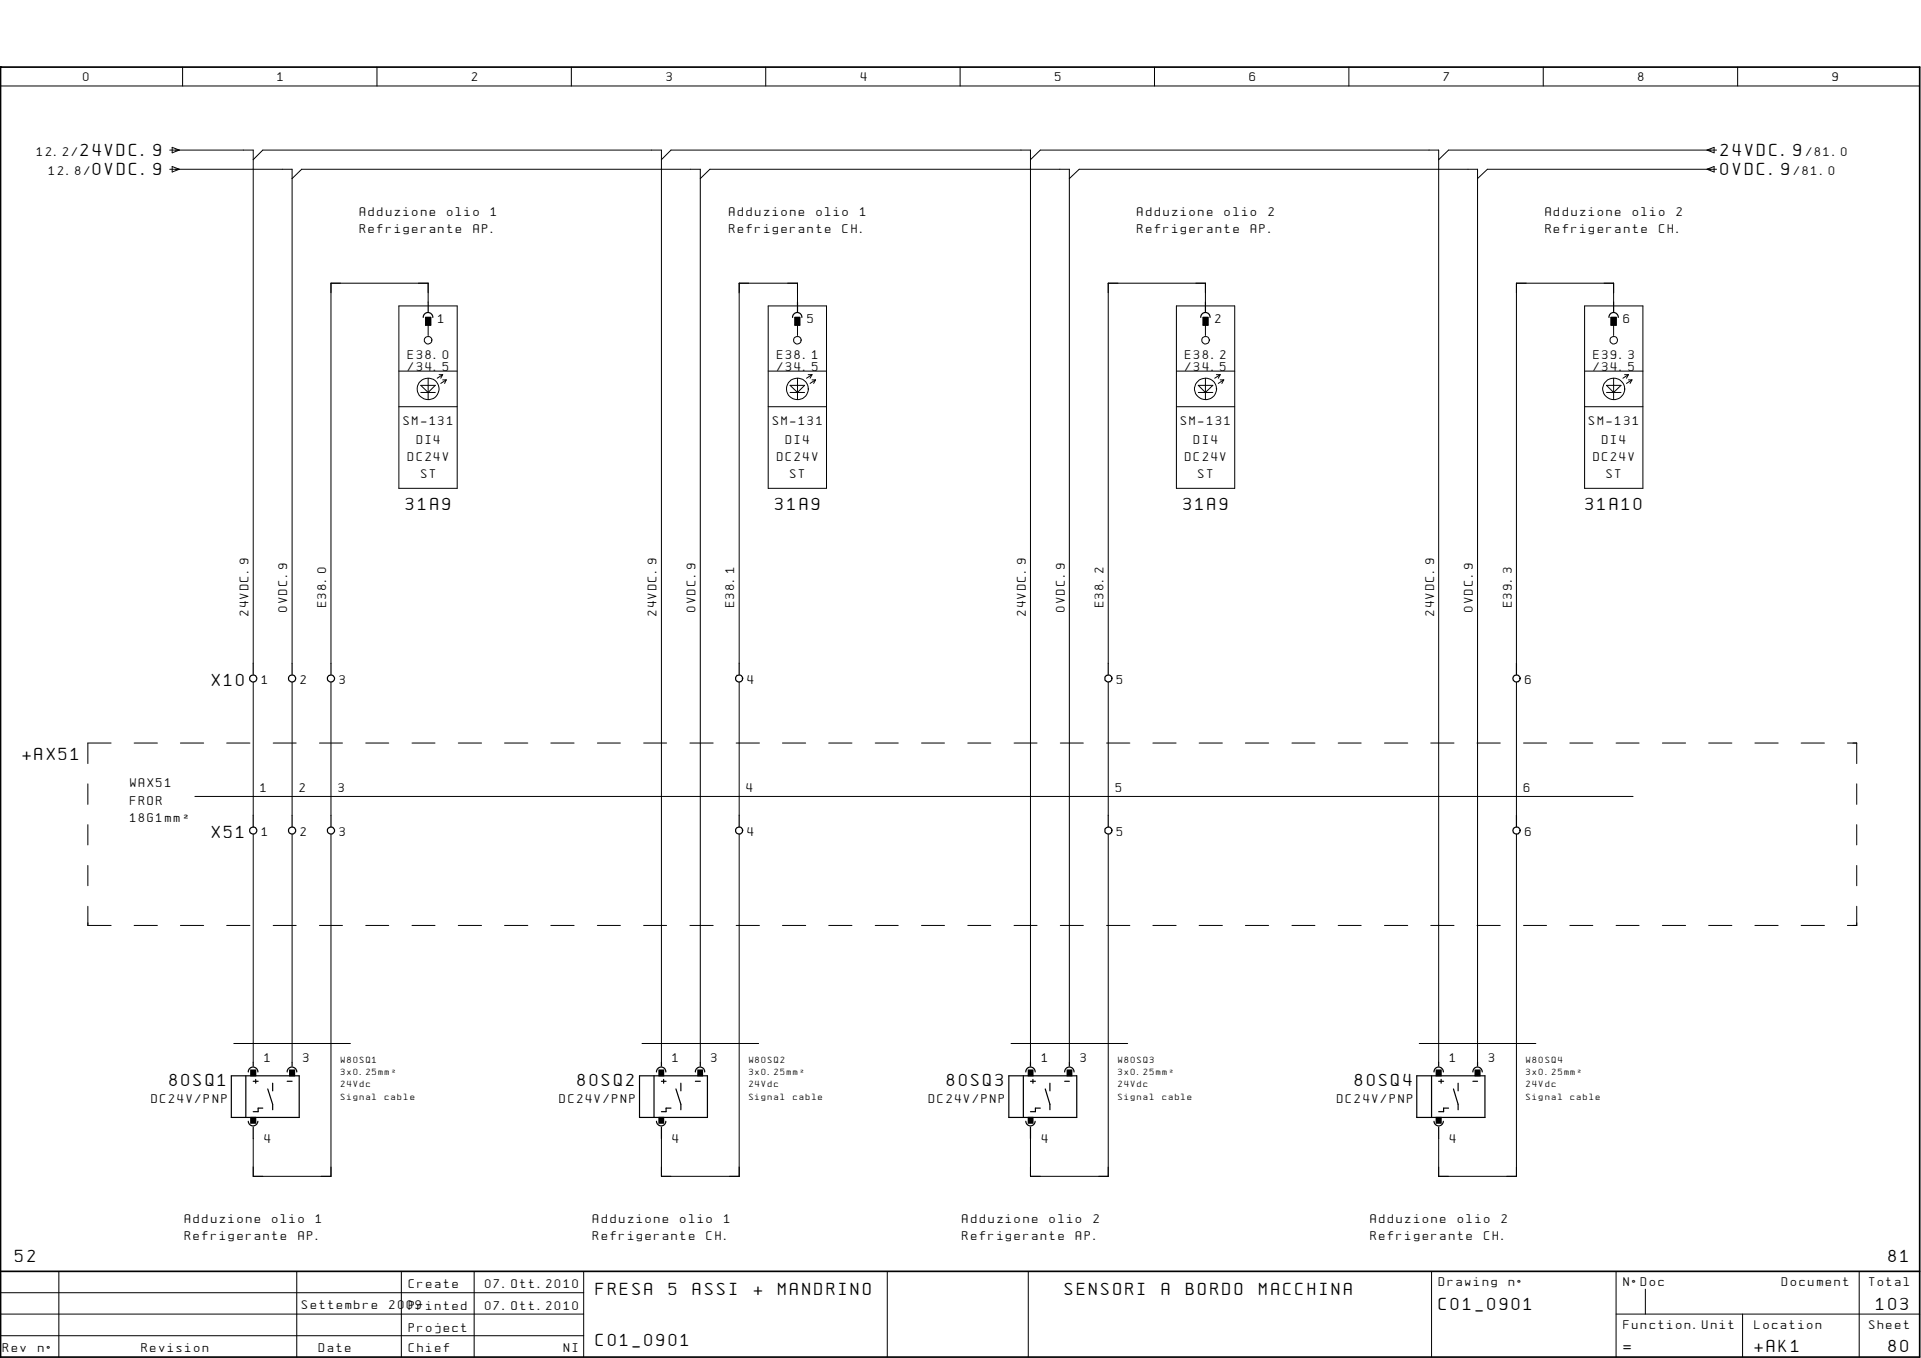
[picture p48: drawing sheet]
<svg xmlns="http://www.w3.org/2000/svg" width="297mm" height="210mm" viewBox="0 0 297 210" stroke-linecap="round" stroke-linejoin="round" font-family="sans-serif">
<defs><g id="words">
<g font-size="2.2">
<text x="12.4" y="24.1">24VDC.9</text>
<text x="14.3" y="27.1">0VDC.9</text>
<text x="266.1" y="24.1">24VDC.9</text>
<text x="266.1" y="27.1">0VDC.9</text>
<text x="62.8" y="78.8">31A9</text>
<text x="119.9" y="78.8">31A9</text>
<text x="183" y="78.8">31A9</text>
<text x="245.1" y="78.8">31A10</text>
<text x="32.8" y="106">X10</text>
<text x="3.5" y="117.4">+AX51</text>
<text x="32.8" y="129.5">X51</text>
<text x="26.2" y="167.9">80SQ1</text>
<text x="89.3" y="167.9">80SQ2</text>
<text x="146.4" y="167.9">80SQ3</text>
<text x="209.5" y="167.9">80SQ4</text>
<text x="2.4" y="195.1">52</text>
<text x="292" y="195.1">81</text>
<text x="92.2" y="200.2">FRESA</text>
<text x="103.4" y="200.2">5</text>
<text x="107.1" y="200.2">ASSI</text>
<text x="116.5" y="200.2">+</text>
<text x="120.3" y="200.2">MANDRINO</text>
<text x="164.6" y="200.2">SENSORI</text>
<text x="179.7" y="200.2">A</text>
<text x="183.4" y="200.2">BORDO</text>
<text x="194.7" y="200.2">MACCHINA</text>
<text x="222.5" y="202.4">C01_0901</text>
<text x="290.1" y="202.4">103</text>
<text x="92.2" y="208">C01_0901</text>
<text x="251" y="209">=</text>
<text x="271.3" y="209">+AK1</text>
<text x="292" y="209">80</text>
</g>
<g font-size="1.5">
<text x="12.9" y="12.6">0</text>
<text x="42.9" y="12.6">1</text>
<text x="73" y="12.6">2</text>
<text x="103" y="12.6">3</text>
<text x="133.1" y="12.6">4</text>
<text x="163.1" y="12.6">5</text>
<text x="193.2" y="12.6">6</text>
<text x="223.3" y="12.6">7</text>
<text x="253.3" y="12.6">8</text>
<text x="283.3" y="12.6">9</text>
<text x="5.7" y="24.1">12.2/</text>
<text x="7.6" y="27.1">12.8/</text>
<text x="277.4" y="27.1">/81.0</text>
<text x="279.3" y="24.1">/81.0</text>
<text x="55.6" y="33.4">Adduzione</text>
<text x="69.1" y="33.4">olio</text>
<text x="75.9" y="33.4">1</text>
<text x="112.7" y="33.4">Adduzione</text>
<text x="126.2" y="33.4">olio</text>
<text x="133" y="33.4">1</text>
<text x="175.8" y="33.4">Adduzione</text>
<text x="189.4" y="33.4">olio</text>
<text x="196.1" y="33.4">2</text>
<text x="239" y="33.4">Adduzione</text>
<text x="252.5" y="33.4">olio</text>
<text x="259.2" y="33.4">2</text>
<text x="55.6" y="36">Refrigerante</text>
<text x="73.2" y="36">AP.</text>
<text x="112.7" y="36">Refrigerante</text>
<text x="130.3" y="36">CH.</text>
<text x="175.8" y="36">Refrigerante</text>
<text x="193.4" y="36">AP.</text>
<text x="239" y="36">Refrigerante</text>
<text x="256.5" y="36">CH.</text>
<text x="67.7" y="49.9">1</text>
<text x="124.8" y="49.9">5</text>
<text x="187.9" y="49.9">2</text>
<text x="251" y="49.9">6</text>
<text x="63.1" y="55.5">E38.0</text>
<text x="63.1" y="57.4">/34.5</text>
<text x="120.2" y="55.5">E38.1</text>
<text x="120.2" y="57.4">/34.5</text>
<text x="183.3" y="55.5">E38.2</text>
<text x="183.3" y="57.4">/34.5</text>
<text x="246.4" y="55.5">E39.3</text>
<text x="246.4" y="57.4">/34.5</text>
<text x="62.4" y="65.7">SM-131</text>
<text x="119.5" y="65.7">SM-131</text>
<text x="182.6" y="65.7">SM-131</text>
<text x="245.7" y="65.7">SM-131</text>
<text x="63.1" y="71.2">DC24V</text>
<text x="64.4" y="68.6">DI4</text>
<text x="120.2" y="71.2">DC24V</text>
<text x="121.5" y="68.6">DI4</text>
<text x="183.3" y="71.2">DC24V</text>
<text x="184.6" y="68.6">DI4</text>
<text x="246.4" y="71.2">DC24V</text>
<text x="247.7" y="68.6">DI4</text>
<text x="65.1" y="73.9">ST</text>
<text x="122.2" y="73.9">ST</text>
<text x="185.3" y="73.9">ST</text>
<text x="248.4" y="73.9">ST</text>
<text x="38.4" y="95.2" transform="rotate(-90 38.4 95.2)">24VDC.9</text>
<text x="44.4" y="94.5" transform="rotate(-90 44.4 94.5)">0VDC.9</text>
<text x="50.4" y="93.9" transform="rotate(-90 50.4 93.9)">E38.0</text>
<text x="101.5" y="95.2" transform="rotate(-90 101.5 95.2)">24VDC.9</text>
<text x="107.5" y="94.5" transform="rotate(-90 107.5 94.5)">0VDC.9</text>
<text x="113.5" y="93.9" transform="rotate(-90 113.5 93.9)">E38.1</text>
<text x="158.6" y="95.2" transform="rotate(-90 158.6 95.2)">24VDC.9</text>
<text x="164.6" y="94.5" transform="rotate(-90 164.6 94.5)">0VDC.9</text>
<text x="170.6" y="93.9" transform="rotate(-90 170.6 93.9)">E38.2</text>
<text x="221.7" y="95.2" transform="rotate(-90 221.7 95.2)">24VDC.9</text>
<text x="227.8" y="94.5" transform="rotate(-90 227.8 94.5)">0VDC.9</text>
<text x="233.8" y="93.9" transform="rotate(-90 233.8 93.9)">E39.3</text>
<text x="40.5" y="105.7">1</text>
<text x="46.5" y="105.7">2</text>
<text x="52.5" y="105.7">3</text>
<text x="115.6" y="105.7">4</text>
<text x="172.7" y="105.7">5</text>
<text x="235.8" y="105.7">6</text>
<text x="20.1" y="121.7">WAX51</text>
<text x="20.1" y="124.4">FROR</text>
<text x="40.3" y="122.4">1</text>
<text x="46.3" y="122.4">2</text>
<text x="52.3" y="122.4">3</text>
<text x="115.4" y="122.4">4</text>
<text x="172.5" y="122.4">5</text>
<text x="235.6" y="122.4">6</text>
<text x="20.1" y="127">18G1mmý</text>
<text x="40.5" y="129.2">1</text>
<text x="46.5" y="129.2">2</text>
<text x="52.5" y="129.2">3</text>
<text x="115.6" y="129.2">4</text>
<text x="172.7" y="129.2">5</text>
<text x="235.8" y="129.2">6</text>
<text x="40.9" y="164.2">1</text>
<text x="46.9" y="164.2">3</text>
<text x="104" y="164.2">1</text>
<text x="110" y="164.2">3</text>
<text x="161.1" y="164.2">1</text>
<text x="167.1" y="164.2">3</text>
<text x="224.2" y="164.2">1</text>
<text x="230.2" y="164.2">3</text>
<text x="23.4" y="170.4">DC24V/PNP</text>
<text x="86.5" y="170.4">DC24V/PNP</text>
<text x="143.6" y="170.4">DC24V/PNP</text>
<text x="206.8" y="170.4">DC24V/PNP</text>
<text x="40.9" y="176.7">4</text>
<text x="104" y="176.7">4</text>
<text x="161.1" y="176.7">4</text>
<text x="224.2" y="176.7">4</text>
<text x="28.6" y="189.1">Adduzione</text>
<text x="28.6" y="191.7">Refrigerante</text>
<text x="42.1" y="189.1">olio</text>
<text x="46.1" y="191.7">AP.</text>
<text x="48.8" y="189.1">1</text>
<text x="91.7" y="189.1">Adduzione</text>
<text x="91.7" y="191.7">Refrigerante</text>
<text x="105.2" y="189.1">olio</text>
<text x="109.3" y="191.7">CH.</text>
<text x="112" y="189.1">1</text>
<text x="148.8" y="189.1">Adduzione</text>
<text x="148.8" y="191.7">Refrigerante</text>
<text x="162.3" y="189.1">olio</text>
<text x="166.4" y="191.7">AP.</text>
<text x="169.1" y="189.1">2</text>
<text x="211.9" y="189.1">Adduzione</text>
<text x="211.9" y="191.7">Refrigerante</text>
<text x="225.4" y="189.1">olio</text>
<text x="229.5" y="191.7">CH.</text>
<text x="232.2" y="189.1">2</text>
<text x="46.7" y="202.4">Settembre</text>
<text x="60.2" y="202.4">2009</text>
<text x="63.2" y="199.1">Create</text>
<text x="63.2" y="202.4">Printed</text>
<text x="75" y="199.1">07.Ott.2010</text>
<text x="75" y="202.4">07.Ott.2010</text>
<text x="222.5" y="198.8">Drawing</text>
<text x="233.3" y="198.8">nø</text>
<text x="251" y="198.8">NøDoc</text>
<text x="275.5" y="198.8">Document</text>
<text x="289" y="198.8">Total</text>
<text x=".5" y="209">Rev</text>
<text x="5.9" y="209">nø</text>
<text x="21.9" y="209">Revision</text>
<text x="49.3" y="209">Date</text>
<text x="63.2" y="205.8">Project</text>
<text x="63.2" y="209">Chief</text>
<text x="87.2" y="209">NI</text>
<text x="251" y="205.4">Function.Unit</text>
<text x="271.3" y="205.4">Location</text>
<text x="289" y="205.4">Sheet</text>
</g>
<g font-size="1.1">
<text x="52.7" y="164.3">W80SQ1</text>
<text x="52.7" y="166.2">3x0.25mmý</text>
<text x="115.8" y="164.3">W80SQ2</text>
<text x="115.8" y="166.2">3x0.25mmý</text>
<text x="172.9" y="164.3">W80SQ3</text>
<text x="172.9" y="166.2">3x0.25mmý</text>
<text x="236" y="164.3">W80SQ4</text>
<text x="236" y="166.2">3x0.25mmý</text>
<text x="52.7" y="168.1">24Vdc</text>
<text x="52.7" y="170">Signal</text>
<text x="59.5" y="170">cable</text>
<text x="115.8" y="168.1">24Vdc</text>
<text x="115.8" y="170">Signal</text>
<text x="122.6" y="170">cable</text>
<text x="172.9" y="168.1">24Vdc</text>
<text x="172.9" y="170">Signal</text>
<text x="179.7" y="170">cable</text>
<text x="236" y="168.1">24Vdc</text>
<text x="236" y="170">Signal</text>
<text x="242.9" y="170">cable</text>
</g>
</g></defs>
<path d="M.1 10.4h.1M.1 10.4h296.7v199.4h-296.7zM.1 196.5h296.7" fill="none" stroke="#000" stroke-width=".26"/>
<g fill="none" stroke="#000" stroke-width=".15">
<path d="M.1 13.3h296.7M28.2 10.4v2.9M58.3 10.4v2.9M88.3 10.4v2.9M118.4 10.4v2.9M148.5 10.4v2.9M178.5 10.4v2.9M208.6 10.4v2.9M238.6 10.4v2.9M268.7 10.4v2.9M26.2 23.2h13v79.3M26.2 26.2h19v76.3"/>
<path d="M26.6 22.8l1.1 .4-1.1 .4zM26.6 25.7l1.1 .5-1.1 .4zM39.2 24.7l1.4-1.5h61.7v141M45.2 27.6l1.4-1.4h61.7v138M102.3 24.7l1.5-1.5h55.5v141M108.3 27.6l1.5-1.4h55.6v138M159.3 24.7l1.6-1.5h61.6v141M165.4 27.6l1.5-1.4h61.6v138M263.9 23.2l1.1-.4v.8zM263.9 26.2l1.1-.5v.9zM265.4 23.2h-41.4l-1.5 1.5M265.4 26.2h-35.4l-1.5 1.4"/>
<path d="M61.7 47.3h9v28.2h-9zM61.7 57.4h9M65.1 59.6h2.2l-1.1 1.1zM66.2 49.7h.1M66.2 46.7v-2.9h-15v58.7M66.2 49.7v2.2M66.2 58.5v3.3M67.9 57.9h.5M68.4 57.9l-.8 .6M68.4 57.9l-.2 .6M68.4 58.7h.6M69 58.7l-.8 .6"/>
<path d="M69 58.7l-.3 .6M118.8 47.3h9v28.2h-9zM118.8 57.4h9M122.2 59.6h2.2l-1.1 1.1zM123.3 49.7h.1M123.3 46.7v-2.9h-9v58.7M123.3 49.7v2.2M123.3 58.5v3.3M125 57.9h.6M125.6 58.7h.5M125.6 57.9l-.9 .6M125.6 57.9l-.3 .6"/>
<path d="M126.1 58.7l-.8 .6M126.1 58.7l-.3 .6M181.9 47.3h9v28.2h-9zM181.9 57.4h9M185.3 59.6h2.2l-1.1 1.1zM185.5 58.7a1.69 1.69 0 0 1 2.2 .3 1.69 1.69 0 0 1 0 2.2 1.69 1.69 0 0 1-2.5 0 1.69 1.69 0 0 1 .3-2.5zM186.4 49.7h.1M186.4 46.7v-2.9h-15v58.7M186.4 49.7v2.2M186.4 58.5v3.3M188.1 57.9h.6M188.7 58.7h.5"/>
<path d="M188.7 57.9l-.9 .6M188.7 57.9l-.3 .6M189.2 58.7l-.8 .6M189.2 58.7l-.3 .6M245 47.3h9v28.2h-9zM245 57.4h9M248.4 59.6h2.3l-1.2 1.1zM248.6 58.7a1.68 1.68 0 0 1 2.2 .3 1.68 1.68 0 0 1 0 2.2 1.68 1.68 0 0 1-2.5 0 1.68 1.68 0 0 1 .3-2.5zM249.5 49.7h.1M249.5 46.7v-2.9h-15v58.7M249.5 49.7v2.2M249.5 58.5v3.3"/>
<path d="M251.2 57.9h.6M251.8 58.7h.5M251.8 57.9l-.9 .6M251.8 57.9l-.3 .6M252.3 58.7l-.8 .6M252.3 58.7l-.3 .6M61.7 62.9h9M65.1 60.7h2.2M118.8 62.9h9M122.2 60.7h2.2M181.9 62.9h9M185.3 60.7h2.2"/>
<path d="M245 62.9h9M248.4 60.7h2.3M17.2 114.9h-3.6v3.1M20.7 114.9h3.6M27.9 114.9h3.6M35 114.9h3.6M39.2 105.5v20.5M42.2 114.9h3.6M45.2 105.5v20.5M49.4 114.9h3.6M51.2 105.5v20.5M56.6 114.9h3.5"/>
<path d="M63.7 114.9h3.6M70.9 114.9h3.6M78 114.9h3.6M85.2 114.9h3.6M92.4 114.9h3.5M99.5 114.9h3.6M106.7 114.9h3.6M113.8 114.9h3.6M114.3 105.5v20.5M121 114.9h3.6M128.1 114.9h3.6M135.3 114.9h3.6"/>
<path d="M142.5 114.9h3.5M149.6 114.9h3.6M156.8 114.9h3.6M164 114.9h3.5M171.1 114.9h3.6M171.4 105.5v20.5M178.3 114.9h3.6M185.4 114.9h3.6M192.6 114.9h3.6M199.8 114.9h3.5M206.9 114.9h3.6M214.1 114.9h3.6"/>
<path d="M221.2 114.9h3.6M228.4 114.9h3.6M234.5 105.5v20.5M235.6 114.9h3.5M242.7 114.9h3.6M249.9 114.9h3.5M257 114.9h3.6M264.2 114.9h3.6M271.4 114.9h3.6M278.5 114.9h3.6M285.7 114.9h1.4v3.1M13.6 121.2v3.1"/>
<path d="M13.6 127.5v3.1M13.6 133.8v3.1M30.1 123.1h222.4M39.2 128.9v35.3M45.2 128.9v35.3M51.2 128.9v52.9h-12v-5.8M114.3 128.9v52.9h-12v-5.8M171.4 128.9v52.9h-12.1v-5.8M234.5 128.9v52.9h-12v-5.8M287.1 121.2v3.1M287.1 127.5v3.1M287.1 133.8v3.1"/>
<path d="M13.6 140.1v2.9h3.6M20.7 143h3.6M27.9 143h3.6M35 143h3.6M42.2 143h3.6M49.4 143h3.6M56.6 143h3.5M63.7 143h3.6M70.9 143h3.6M78 143h3.6M85.2 143h3.6M92.4 143h3.5"/>
<path d="M99.5 143h3.6M106.7 143h3.6M113.8 143h3.6M121 143h3.6M128.1 143h3.6M135.3 143h3.6M142.5 143h3.5M149.6 143h3.6M156.8 143h3.6M164 143h3.5M171.1 143h3.6M178.3 143h3.6"/>
<path d="M185.4 143h3.6M192.6 143h3.6M199.8 143h3.5M206.9 143h3.6M214.1 143h3.6M221.2 143h3.6M228.4 143h3.6M235.6 143h3.5M242.7 143h3.6M249.9 143h3.5M257 143h3.6M264.2 143h3.6"/>
<path d="M271.4 143h3.6M278.5 143h3.6M287.1 140.1v2.9h-1.4M36.1 161.3h18.1M99.3 161.3h18M156.3 161.3h18.1M219.5 161.3h18M.1 196.9v12.9M.1 199.8h90.2M9.1 196.5v13.3M45.9 196.5v13.3M62.1 196.5v13.3"/>
<path d="M73.3 196.5v13.3M90.3 196.5v13.3M137.2 196.5v13.3M159 196.5v13.3M221.4 196.5v13.3M249.9 196.5v13.3M254.4 199.3v3.8M287.5 196.5v13.3M.1 203.1h90.2M.1 206.5h90.2M249.9 203.1h46.9M269.4 203.1v6.7"/>
<circle cx="66.2" cy="52.6" r=".59"/>
<circle cx="123.3" cy="52.6" r=".59"/>
<circle cx="186.4" cy="52.6" r=".59"/>
<circle cx="249.5" cy="52.6" r=".58"/>
<circle cx="66.2" cy="60.1" r="1.68"/>
<circle cx="123.3" cy="60.1" r="1.68"/>
</g>
<g fill="none" stroke="#000" stroke-width=".19">
<path d="M65.4 49.1a.74 .74 0 0 1 .8-.8 .74 .74 0 0 1 .7 .8M65.8 49.1h.8v1.1h-.8zM66.2 46.7v1.5M122.6 49.1a.72 .72 0 0 1 .7-.8 .72 .72 0 0 1 .7 .8M122.9 49.1h.8v1.1h-.8zM123.3 46.7v1.5M185.7 49.1a.72 .72 0 0 1 .7-.8 .72 .72 0 0 1 .7 .8M186.1 49.1h.7v1.1h-.7zM186.4 46.7v1.5M248.8 49.1a.72 .72 0 0 1 .7-.8 .72 .72 0 0 1 .7 .8M249.1 49.1h.8v1.1h-.8zM249.5 46.7v1.5"/>
<path d="M39.2 102.5v1.8M45.2 102.5v1.8M51.2 102.5v1.8M114.3 102.5v1.8M171.1 104.4a.56 .56 0 0 1 .7 .1 .56 .56 0 0 1 0 .7 .59 .59 0 0 1-.9-.1v-.5zM171.4 102.5v1.8M234.5 102.5v1.8M39.2 126v1.8M45.2 126v1.8M51.2 126v1.8M114.3 126v1.8M170.9 128.1a.56 .56 0 0 1 .9-.1 .56 .56 0 0 1-.3 .9l-.4-.1-.2-.2z"/>
<path d="M171.4 126v1.8M234.5 126v1.8M35.8 166.3h10.5v6.4h-10.5zM38 166.3v6.4M38.4 173.3a.74 .74 0 0 0 .7 .7 .74 .74 0 0 0 .8-.7M38.4 165.7a.74 .74 0 0 1 .7-.8 .74 .74 0 0 1 .8 .8M38.8 172.7h.7v.9h-.7zM38.8 165.4h.7v.9h-.7zM39.2 164.2v.6M39.2 174.2v1.8M39.2 167.1h.7M39.5 166.8v.6"/>
<path d="M40.6 171.3h-.7v.5h-.7M41.4 168.3l.8 2.4v.8M42.2 167.4v1.2M44.4 165.7a.74 .74 0 0 1 .7-.8 .74 .74 0 0 1 .8 .8M44.4 167.1h.8M44.8 165.4h.7v.9h-.7zM45.2 164.2v.6M98.9 166.3h10.5v6.4h-10.5zM101.1 166.3v6.4M101.5 173.3a.72 .72 0 0 0 .7 .7 .72 .72 0 0 0 .8-.7M101.5 165.7a.72 .72 0 0 1 .7-.8 .72 .72 0 0 1 .8 .8M101.9 172.7h.7v.9h-.7z"/>
<path d="M101.9 165.4h.7v.9h-.7zM102.3 167.1h.7M102.3 164.2v.6M102.3 174.2v1.8M102.6 166.8v.6M103.8 171.3h-.8v.5h-.7M104.5 168.3l.8 2.4v.8M105.3 167.4v1.2M107.5 165.7a.72 .72 0 0 1 .7-.8 .72 .72 0 0 1 .8 .8M107.5 167.1h.8M107.9 165.4h.7v.9h-.7zM108.3 164.2v.6"/>
<path d="M156 166.3h10.5v6.4h-10.5zM158.2 166.3v6.4M158.6 173.3a.72 .72 0 0 0 .7 .7 .72 .72 0 0 0 .8-.7M158.6 165.7a.72 .72 0 0 1 .7-.8 .72 .72 0 0 1 .8 .8M159 172.7h.7v.9h-.7zM159 165.4h.7v.9h-.7zM159.3 167.1h.8M159.3 164.2v.6M159.3 174.2v1.8M159.7 166.8v.6M160.9 171.3h-.8v.5h-.8M161.6 168.3l.7 2.4v.8"/>
<path d="M162.3 167.4v1.2M164.6 165.7a.72 .72 0 0 1 .8-.8 .72 .72 0 0 1 .7 .8M164.6 167.1h.8M165 165.4h.7v.9h-.7zM165.4 164.2v.6M219.1 166.3h10.5v6.4h-10.5zM221.4 166.3v6.4M221.7 173.3a.72 .72 0 0 0 .8 .7 .72 .72 0 0 0 .7-.7M221.7 165.7a.72 .72 0 0 1 .8-.8 .72 .72 0 0 1 .7 .8M222.1 172.7h.7v.9h-.7zM222.1 165.4h.7v.9h-.7zM222.5 167.1h.7"/>
<path d="M222.5 164.2v.6M222.5 174.2v1.8M222.8 166.8v.6M224 171.3h-.8v.5h-.7M224.7 168.3l.8 2.4v.8M225.5 167.4v1.2M227.7 165.7a.72 .72 0 0 1 .8-.8 .72 .72 0 0 1 .7 .8M227.7 167.1h.8M228.1 165.4h.8v.9h-.8zM228.5 164.2v.6"/>
<circle cx="39.2" cy="104.9" r=".55"/>
<circle cx="45.2" cy="104.9" r=".55"/>
<circle cx="51.2" cy="104.9" r=".55"/>
<circle cx="114.3" cy="104.8" r=".56"/>
<circle cx="234.5" cy="104.9" r=".56"/>
<circle cx="39.2" cy="128.4" r=".54"/>
<circle cx="45.2" cy="128.4" r=".54"/>
<circle cx="51.2" cy="128.4" r=".54"/>
<circle cx="114.3" cy="128.4" r=".55"/>
<circle cx="234.5" cy="128.4" r=".56"/>
</g>
<g fill="#000">
<path d="M65.8 49.1h.8v1.1h-.8zM122.9 49.1h.8v1.1h-.8zM186.1 49.1h.7v1.1h-.7zM249.1 49.1h.8v1.1h-.8zM38.8 172.7h.7v.9h-.7zM38.8 165.4h.7v.9h-.7zM44.8 165.4h.7v.9h-.7zM101.9 172.7h.7v.9h-.7zM101.9 165.4h.7v.9h-.7zM107.9 165.4h.7v.9h-.7zM159 172.7h.7v.9h-.7zM159 165.4h.7v.9h-.7z"/>
<path d="M165 165.4h.7v.9h-.7zM222.1 172.7h.7v.9h-.7zM222.1 165.4h.7v.9h-.7zM228.1 165.4h.8v.9h-.8z"/>
</g>
<use href="#words"/>
</svg>
